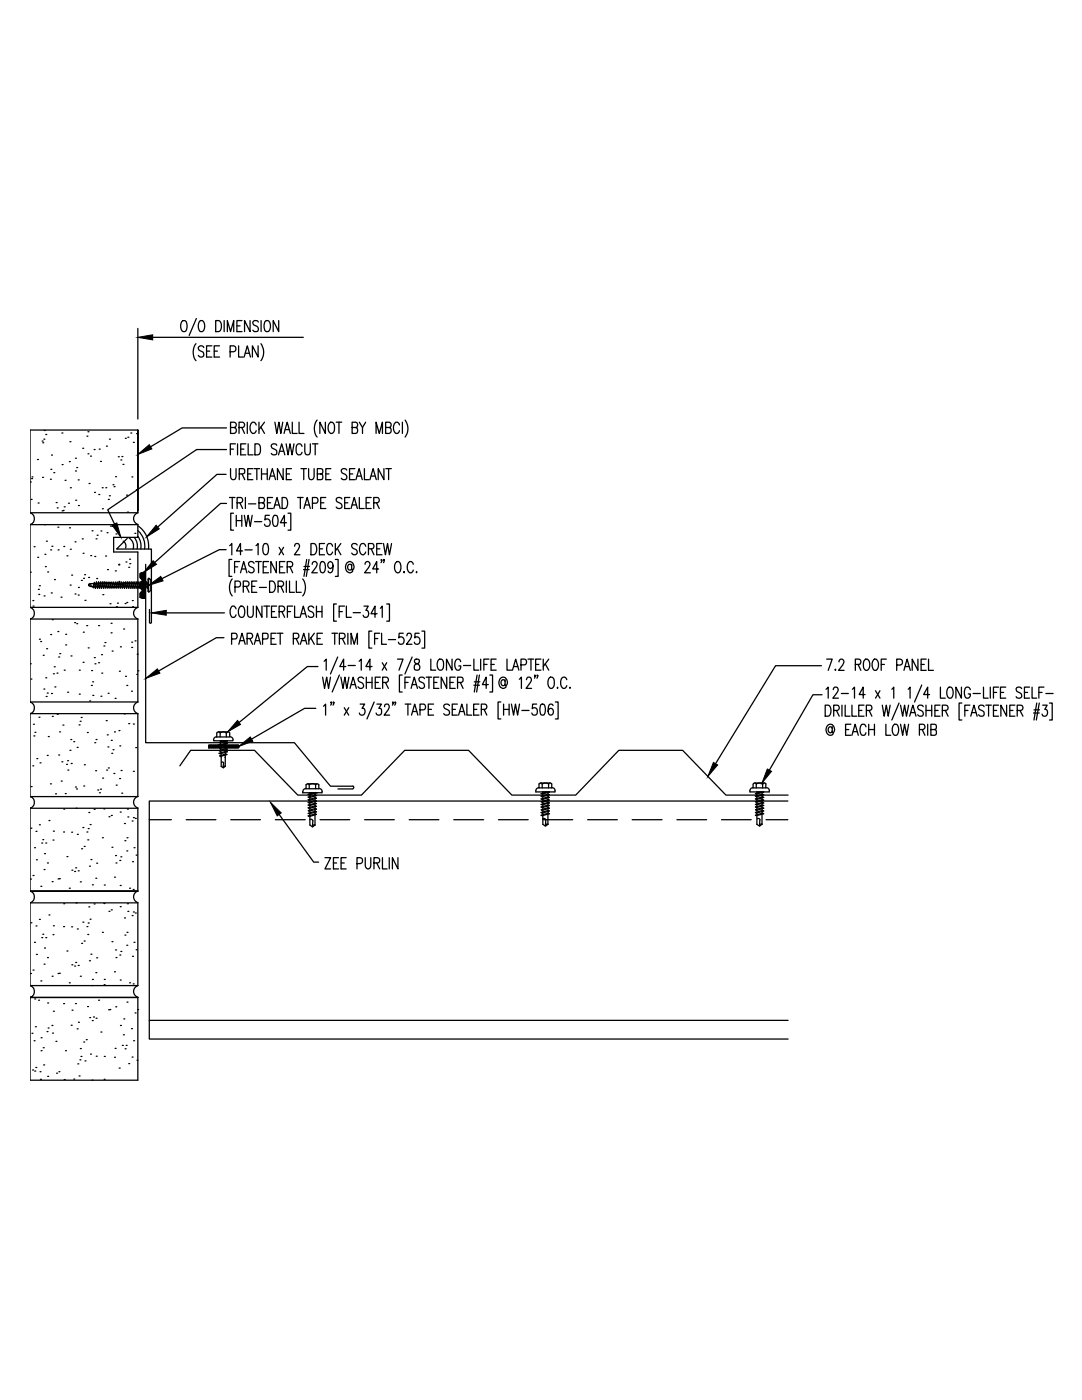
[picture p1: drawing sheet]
<svg xmlns="http://www.w3.org/2000/svg" width="216mm" height="279mm" viewBox="0 0 216 279" stroke-linecap="round" stroke-linejoin="round" font-family="sans-serif">
<g fill="none" stroke="#000" stroke-width=".25">
<path d="M27.5 65.5v18.1M30.5 67.3h30M36.4 64.1a.65 .65 0 0 1 .7 0 .65 .65 0 0 1 .2 .7v.5a.65 .65 0 0 1-.2 .7 .65 .65 0 0 1-.7 .1l-.3-.8v-.8zM39.1 68.6a2.85 2.85 0 0 0 0 3.4M39.2 63.6l-1.5 3.3M39.9 64.1l.1-.1a.95 .95 0 0 1 .8 1.3v.4a.57 .57 0 0 1-.9 .4l-.3-.8v-.5zM40.7 69.4a.6 .6 0 0 0-.6-.4 .6 .6 0 0 0-.5 .4l.1 .5 .8 .4a.59 .59 0 0 1-.1 .9 .59 .59 0 0 1-.8-.3M41.2 70.1h.7M42.3 69h-1.1v2.3h1.1M42.7 70.1h.7M43 64h.6a1.34 1.34 0 0 1 0 2.2h-.6zM43.8 69h-1.1v2.3h1.1"/>
<path d="M44.7 64v2.2M45.4 66.2v-2.2l.6 2.2 .6-2.2v2.2M45.9 70.2l1-.1 .2-.3-.1-.6-.4-.2h-.7v2.3M47.3 65h.6M47.6 69v2.3h.9M48.3 64h-1v2.2h1M48.7 71.3l.6-2.3 .7 2.3M49 70.5h.7M49.9 64v2.2l-1.1-2.2v2.2M51.5 69v2.3l-1.1-2.3v2.3M51.5 64.3a.63 .63 0 0 0-1.1 0l.2 .5 .8 .4 .1 .7a.63 .63 0 0 1-1.1 0M52.1 68.6a2.85 2.85 0 0 1 0 3.4"/>
<path d="M52.1 64v2.2M53 64.1a.68 .68 0 0 1 .7 0 .68 .68 0 0 1 .3 .7l-.1 .9a.55 .55 0 0 1-.6 .5 .55 .55 0 0 1-.5-.5l-.1-.9zM55.6 64v2.2l-1.1-2.2v2.2M6 96.2h.1M6.2 99.7h.1M6.3 95.5h.1M6.4 95.2h.1M7.5 91.7h.1M8.4 88h.1M8.5 95.3h.1M8.5 88.4h.1M8.7 87.6h.1"/>
<path d="M8.8 85.9h.1M9.1 86.7h.1M10.1 95.6h.1M10.1 93.7h.1M10.3 90.8h.1M10.7 94.3h.1M12.3 86.4h.1M12.4 92.7h.1M13 95.9h.1M13.8 92.1h.1M14 88.2h.1M14 97.3h.1"/>
<path d="M15.1 94h.1M15.1 91.5h.1M15.1 99.8h.1M15.3 93.3h.1M15.6 95.8h.1M16.5 89.5h.1M17.3 87.1h.1M17.6 90.6h.1M17.6 86.2h.1M17.8 96.5h.1M18.1 91h.1M18.8 89.7h.1"/>
<path d="M18.9 98.3h.1M19.7 98.7h.1M19.8 89.6h.1M20.1 92.1h.1M20.4 97.3h.1M21.1 97.3h.1M21.2 89h.1M21.6 99.7h.1M21.8 98.9h.1M21.8 87.6h.1M22.5 96.7h.1M22.8 97.1h.1"/>
<path d="M23.1 95.1h.1M23.6 91.2h.1M24.1 91.8h.1M24.3 91.1h.1M24.5 92.7h.1M25 87.5h.1M25.3 98.8h.1M25.5 87.3h.1M26.1 86.4h.1M26.3 95.2h.1M26.6 88.3h.1M27.2 97.7h.1"/>
<path d="M27.2 86.5h.1M27.5 85.8h-21.5v16.5M45.1 94.7h-1.8l-11.8 10.5M45.2 89.7h-6l-17.7 12 1.3 2.9M45.2 85.4h-8.8l-6.4 3.8M45.8 99.3h1.1M46 89.6h.6M46 93.5l.1 1.9a.51 .51 0 0 0 .5 .3 .51 .51 0 0 0 .4-.3l.1-1.9M46 85.3h.7a.54 .54 0 0 0 .5-.5 .54 .54 0 0 0-.5-.5h-.7v2.2h.7l.4-.2v-.6l-.4-.4M46.3 99.3v2.2M47 88.6h-1v2.2M47.4 88.6v2.2"/>
<path d="M47.7 85.3l.9-.1 .2-.3-.1-.4-.3-.2h-.7v2.2M47.7 94.6h.8l.3-.2v-.2a.47 .47 0 0 0-.3-.7h-.8v2.2M48 89.6h.7M48.2 85.3l.6 1.2M48.3 94.6l.5 1.1M49 99.3v2.2M49.1 88.6h-1.1v2.2h1.1M49.3 84.3v2.2M49.4 94.6h.7M49.5 88.6v2.2h1M50.4 93.5h-1v2.2h1M50.7 93.5h1.1"/>
<path d="M50.9 88.6h.5a1.25 1.25 0 0 1 .5 1.7l-.2 .4-.8 .1zM51.1 84.8a.57 .57 0 0 0-.5-.6 .57 .57 0 0 0-.6 .6v1.2a.57 .57 0 0 0 .6 .5 .57 .57 0 0 0 .5-.5M51.3 93.5v2.2M51.7 84.3v2.2M52.1 85.2l.7 1.3M52.2 94.6h1.1M52.2 93.5v2.2M52.8 84.3l-1.1 1.4M53.3 93.5v2.2M53.7 95.7l.6-2.2 .7 2.2M54 95h.7M54.4 99.3h-1v2.2h1"/>
<path d="M54.8 84.3l.4 2.2 .5-2.2 .3 2.2 .4-2.2M55.2 88.9a.55 .55 0 0 0-.7-.3 .55 .55 0 0 0-.3 .7l.9 .5a.59 .59 0 0 1-.1 1 .59 .59 0 0 1-.9-.3M55.6 90.8l.6-2.2 .6 2.2M55.8 90.1h.8M56.3 99.3h.5a1.35 1.35 0 0 1 .4 1.9l-.4 .3h-.5zM56.5 93.5v2.2l-1.1-2.2v2.2M56.7 86.5l.6-2.2 .6 2.2M56.9 85.7h.8M57.1 88.6l.4 2.2 .4-2.2 .4 2.2 .4-2.2M57.1 94.6h.7M58.2 93.5h-1.1v2.2h1.1M58.3 84.3v2.2h1"/>
<path d="M59.4 99.3h1.1M59.7 84.3v2.2h.9M59.9 99.3v2.2M60.1 93.5h1.1M60.3 89.1a.62 .62 0 0 0-.8-.5 .62 .62 0 0 0-.4 .8 1.19 1.19 0 0 0 .4 1.4 .59 .59 0 0 0 .8-.5M60.6 93.5v2.2M60.8 88.6l.1 1.9a.51 .51 0 0 0 .5 .3 .51 .51 0 0 0 .4-.3l.1-1.9M61.6 93.5l.1 1.9a.51 .51 0 0 0 .4 .3 .51 .51 0 0 0 .5-.3l.1-1.9M62.3 88.6h1.1M62.9 88.6v2.2M63.3 83.8a2.85 2.85 0 0 0 0 3.4M63.3 94.6h.7l.4-.2v-.2a.47 .47 0 0 0-.4-.7h-.7v2.2h.7l.4-.2v-.7l-.4-.2"/>
<path d="M64.9 84.3v2.2l-1.1-2.2v2.2M65 99.3h-1v2.2h1M65 94.6h.6M65.8 84.4l.2-.1a.97 .97 0 0 1 .7 1.4 .62 .62 0 0 1-.4 .8 .62 .62 0 0 1-.7-.5l-.1-.9zM66 93.5h-1v2.2h1M67.1 84.3h1.1M67.6 84.3v2.2M68.2 99.6a.57 .57 0 0 0-.7-.3 .57 .57 0 0 0-.3 .7l.7 .4a.61 .61 0 0 1 .2 1 .61 .61 0 0 1-1-.2M69.2 93.8a.63 .63 0 0 0-1.1 0l.2 .6 .7 .4a.58 .58 0 0 1 0 .8 .66 .66 0 0 1-.9-.2M69.8 94.6h.6M69.8 99.3h-1v2.2h1M70.3 85.3l.9-.1 .2-.3-.2-.5-.9-.1v2.2h.7a.64 .64 0 0 0 .4-.6 .64 .64 0 0 0-.4-.6"/>
<path d="M70.8 93.5h-1v2.2h1M71 95.7l.7-2.2 .6 2.2M71.3 95h.8M71.7 99.3v2.2h1M71.7 84.3l.6 1v1.2M72.7 93.5v2.2h.9M73 84.3l-.7 1M73.8 95.7l.7-2.2 .6 2.2M74.1 99.3h-1v2.2h1M74.1 95h.7M75 86.5v-2.2l.7 2.2 .6-2.2v2.2M76.6 93.5v2.2l-1.1-2.2v2.2"/>
<path d="M76.9 85.3l1-.1 .1-.3v-.4l-.3-.2h-.8v2.2h.8a.64 .64 0 0 0 .4-.6 .64 .64 0 0 0-.4-.6M77 93.5h1.1M77.5 93.5v2.2M79.7 84.8a.53 .53 0 0 0-.3-.5 .53 .53 0 0 0-.5 .1 1.53 1.53 0 0 0 .1 2.1 .6 .6 0 0 0 .7-.5M80.3 84.3v2.2M80.8 83.8a2.85 2.85 0 0 1 0 3.4M6 104.7h21.5v2.5h-4.8v3h4.8v11h-21.5M6 102.3a1.24 1.24 0 0 1 .9 1.2 1.24 1.24 0 0 1-.9 1.2M6 104.7v16.5M6 114.2h.1M6.5 119.9h.1M6.8 109.1h.1"/>
<path d="M7.5 111.2h.1M7.6 100.4h.1M7.6 117.6h.1M7.7 118.6h.1M7.9 116.9h.1M8.8 118.9h.1M8.9 104.7h.1M9 110.6h.1M9 113.1h.1M9.3 108h.1M9.5 114.1h.1M10.1 109.7h.1"/>
<path d="M10.2 118.3h.1M10.4 109h.1M10.9 115.7h.1M11.2 100.3h.1M11.4 101.4h.1M11.5 105.2h.1M11.6 109.7h.1M12.2 119.2h.1M12.4 102h.1M12.6 101.9h.1M12.7 109.1h.1M12.8 101.1h.1"/>
<path d="M13.4 110.9h.1M13.7 100.4h.1M13.9 105.3h.1M14 116.8h.1M14 109.6h.1M14.3 114.8h.1M15 118.5h.1M15 108.1h.1M15.6 118.8h.1M15.6 117.2h.1M15.6 100.9h.1M16.2 115.8h.1"/>
<path d="M16.4 107.5h.1M16.6 110.4h.1M16.7 115.4h.1M16.9 114.7h.1M17 119.8h.1M17.7 115.2h.1M17.7 116.8l.4-.1v.3M17.8 116.6l-.1 .1M17.8 116.6l-.1 .2 .1 .1 .8 .2M18.1 110.9h.1M18.4 105.9h.1M18.7 117.1h.3"/>
<path d="M18.7 116.5l-.9 .1M18.8 116.2l.1 .2-.2 .9-.2-.1zM18.9 116.5h.3M18.9 111.1h.1M19.1 117.1h.3M19.2 107.5h.1M19.2 116.1l.1 .2-.3 1.1v-.2zM19.3 115.5h.1M19.3 116.5h.3M19.4 106.8h.1M19.5 117.1h.3M19.7 116.1l.1 .2-.3 1.1-.1-.2z"/>
<path d="M19.7 116.5h.3M20 117.1h.2M20.1 116.1l.1 .2-.3 1.1-.1-.2zM20.1 106h.1M20.1 116.5h.3M20.4 117.1h.2M20.4 101.5h.1M20.5 118.7h.1M20.5 116.1l.1 .2-.3 1.1-.1-.2zM20.6 116.5h.2M20.8 117.1h.3M20.9 116.1l.1 .2-.3 1.1-.1-.2z"/>
<path d="M21 116.5h.2M21.1 111h.1M21.2 117.1h.3M21.3 116.1l.1 .2-.3 1.1-.1-.2zM21.4 106.3h.1M21.4 116.5h.3M21.4 113.7h.1M21.6 117.1h.3M21.7 116.1l.1 .2-.3 1.1-.1-.2zM21.8 116.5h.3M22 105h.1M22 117.1h.3"/>
<path d="M22.2 116.1l.1 .2-.3 1.1-.2-.2zM22.2 116.5h.3M22.4 105h.1M22.5 117.1h.2M22.6 116.1l.1 .2-.4 1.1v-.2zM22.6 116.5h.3M22.8 117.1h.3M23 113.9h.1M23 116.1l.1 .2-.3 1.1-.1-.2zM23.1 116.5h.2M23.1 106.6h.1M23.3 117.1h.3"/>
<path d="M23.4 116.1l.1 .2-.3 1.1-.1-.2zM23.4 116.5h.3M23.7 112.6h.1M23.7 112.7h.1M23.7 117.1h.3M23.7 116h.1M23.8 116.1l.1 .2-.3 1.1-.1-.2zM23.9 116.5h.3M24.1 117.1h.3M24.2 116.1l.1 .2-.3 1.1-.1-.2zM24.3 116.5h.3M24.5 117.1h.3"/>
<path d="M24.6 108a1.12 1.12 0 0 1 .4 1.4M24.6 116.6h.1M24.7 116.1l.1 .2-.4 1.1-.1-.2zM24.7 116.5h.3M25 117.1h.2M25.1 116.1l.1 .2-.4 1.1v-.2zM25.1 112.2h.1M25.1 116.5h.3M25.3 117.1h.3M25.4 107.5l-2.1 2.1h6.9v14.6l-.2 .2-.2-.2v-2.6M25.4 102.2h.1M25.5 116.1l.1 .2-.3 1.1-.1-.2z"/>
<path d="M25.5 116.5h.3M25.7 113.2h.1M25.8 107.4a1.84 1.84 0 0 1 .8 2.1M25.8 117.1h.3M25.9 111.6h.1M25.9 112.5h.1M25.9 116.1l.1 .2-.3 1.1-.1-.2zM25.9 116.5h.3M26.2 117.1h.3M26.3 116.1l.1 .2-.3 1.1-.1-.2zM26.4 116.5h.3M26.4 119.9h.1"/>
<path d="M26.6 117.1h.3M26.7 116.1l.1 .2-.3 1.1-.1-.2zM26.8 116.5h.2M26.8 107.3a2.6 2.6 0 0 1 .6 2.2M26.9 106.4h.1M27 117.1h.3M27.2 116.1v.2l-.3 1.1-.1-.2zM27.2 116.5h.3M27.4 117.1h.3M27.5 102v-16.2v16.5h-21.5M27.5 102.3a1.21 1.21 0 0 0-.8 1.2 1.21 1.21 0 0 0 .8 1.2M27.5 107a3.3 3.3 0 0 1 .6 2.5"/>
<path d="M27.5 116.1l.2 .2-.4 1.1-.1-.2zM27.5 105.9a4.1 4.1 0 0 1 1.4 3.6M27.6 105a4.8 4.8 0 0 1 2 4.5M27.6 116.5h.3M27.8 117.1h.3M28 114.4l.7-.2v5.2l-.7-.2v-.8l.5-.6a1.23 1.23 0 0 1 0-2l-.5-.5zM28 116.8h.1M28 116.7h.1M28 116.6h.1M28 116.4h.1M28 115.3h.1M28 115.2h.1"/>
<path d="M28 115h.1M28 114.9h.1M28 114.7h.1M28 114.6h.1M28 114.5h.1M28 117h.1M28 117.1h.1M28 117.2h.1M28 118.4h.1M28 118.5h.1M28 118.6h.1M28 118.8h.1"/>
<path d="M28 118.9h.1M28 119.1h.1M28 119.2h.1M28 116.1l.1 .2-.3 1.1-.1-.2zM28 116.5h.1M28 116.3h.1M28 115.1h.1M28 114.8h.1M28 116.9h.1M28 117.3h.1M28 118.7h.1M28 119h.1"/>
<path d="M28 116.5h.3M28.1 116.8h.1M28.1 116.7h.1M28.1 116.6h.1M28.1 116.4h.1M28.1 116.3h.1M28.1 115.3h.1M28.1 115.2h.1M28.1 115h.1M28.1 114.9h.1M28.1 114.7h.1M28.1 114.6h.1"/>
<path d="M28.1 114.5h.1M28.1 117h.1M28.1 117.1h.1M28.1 117.2h.1M28.1 117.4h.1M28.1 118.4h.1M28.1 118.5h.1M28.1 118.6h.1M28.1 118.8h.1M28.1 118.9h.1M28.1 119.1h.1M28.1 119.2h.1"/>
<path d="M28.1 116.5h.1M28.1 115.4h.1M28.1 115.1h.1M28.1 114.8h.1M28.1 114.4h.1M28.1 116.9h.1M28.1 117.3h.1M28.1 118.3h.1M28.1 118.7h.1M28.1 119h.1M28.1 119.3h.1M28.1 116.2h.1"/>
<path d="M28.1 115.5h.1M28.1 118.2h.1M28.2 116.8h.1M28.2 116.7h.1M28.2 116.6h.1M28.2 116.4h.1M28.2 116.3h.1M28.2 116.1h.1M28.2 115.5h.1M28.2 115.3h.1M28.2 115.2h.1M28.2 115h.1"/>
<path d="M28.2 114.9h.1M28.2 114.7h.1M28.2 114.6h.1M28.2 114.5h.1M28.2 117h.1M28.2 117.1h.1M28.2 117.2h.1M28.2 117.4h.1M28.2 117.5h.1M28.2 118.2h.1M28.2 118.4h.1M28.2 118.5h.1"/>
<path d="M28.2 118.6h.1M28.2 118.8h.1M28.2 118.9h.1M28.2 119.1h.1M28.2 119.2h.1M28.2 116.5h.1M28.2 116.2h.1M28.2 115.4h.1M28.2 115.1h.1M28.2 114.8h.1M28.2 114.4h.1M28.2 116.9h.1"/>
<path d="M28.2 117.3h.1M28.2 118.3h.1M28.2 118.7h.1M28.2 119h.1M28.2 119.3h.1M28.3 116.8h.1M28.3 116.7h.1M28.3 116.6h.1M28.3 116.4h.1M28.3 116.3h.1M28.3 116.1h.1M28.3 115.6h.1"/>
<path d="M28.3 115.5h.1M28.3 115.3h.1M28.3 115.2h.1M28.3 115h.1M28.3 114.9h.1M28.3 114.7h.1M28.3 114.6h.1M28.3 114.5h.1M28.3 117h.1M28.3 117.1h.1M28.3 117.2h.1M28.3 117.4h.1"/>
<path d="M28.3 117.5h.1M28.3 118.1h.1M28.3 118.2h.1M28.3 118.4h.1M28.3 118.5h.1M28.3 118.6h.1M28.3 118.8h.1M28.3 118.9h.1M28.3 119.1h.1M28.3 119.2h.1M28.3 117.1h.3M28.3 116.5h.1"/>
<path d="M28.3 116.2h.1M28.3 116h.1M28.3 115.4h.1M28.3 115.1h.1M28.3 114.8h.1M28.3 114.4h.1M28.3 116.9h.1M28.3 117.3h.1M28.3 117.6h.1M28.3 118.3h.1M28.3 118.7h.1M28.3 119h.1"/>
<path d="M28.3 119.3h.1M28.3 115.7h.1M28.3 114.3h.1M28.3 117.7h.1M28.3 118h.1M28.3 119.4h.1M28.4 116.8h.1M28.4 116.7h.1M28.4 116.6h.1M28.4 116.4h.1M28.4 116.3h.1M28.4 116.1h.1"/>
<path d="M28.4 116h.1M28.4 115.7h.1M28.4 115.6h.1M28.4 115.5h.1M28.4 115.3h.1M28.4 115.2h.1M28.4 115h.1M28.4 114.9h.1M28.4 114.7h.1M28.4 114.6h.1M28.4 114.5h.1M28.4 114.3h.1"/>
<path d="M28.4 117h.1M28.4 117.1h.1M28.4 117.2h.1M28.4 117.4h.1M28.4 117.5h.1M28.4 117.7h.1M28.4 118h.1M28.4 118.1h.1M28.4 118.2h.1M28.4 118.4h.1M28.4 118.5h.1M28.4 118.6h.1"/>
<path d="M28.4 118.8h.1M28.4 118.9h.1M28.4 119.1h.1M28.4 119.2h.1M28.4 119.4h.1M28.4 116.1l-.3 1.1 .1 .2M28.4 116.1l.1 .2M28.4 116.5h.1M28.4 116.2h.1M28.4 115.9h.1M28.4 115.4h.1M28.4 115.1h.1"/>
<path d="M28.4 114.8h.1M28.4 114.4h.1M28.4 116.9h.1M28.4 117.3h.1M28.4 117.6h.1M28.4 118.3h.1M28.4 118.7h.1M28.4 119h.1M28.4 119.3h.1M28.4 116.5h.3M28.5 116.8h.1M28.5 116.7h.1"/>
<path d="M28.5 116.6h.1M28.5 116.4h.1M28.5 116.3h.1M28.5 116.1h.1M28.5 116h.1M28.5 115.8h.1M28.5 115.7h.1M28.5 115.6h.1M28.5 115.5h.1M28.5 115.3h.1M28.5 115.2h.1M28.5 115h.1"/>
<path d="M28.5 114.9h.1M28.5 114.7h.1M28.5 114.6h.1M28.5 114.5h.1M28.5 114.3h.1M28.5 117h.1M28.5 117.1h.1M28.5 117.2h.1M28.5 117.4h.1M28.5 117.5h.1M28.5 117.7h.1M28.5 117.8h.1"/>
<path d="M28.5 118h.1M28.5 118.1h.1M28.5 118.2h.1M28.5 118.4h.1M28.5 118.5h.1M28.5 118.6h.1M28.5 118.8h.1M28.5 118.9h.1M28.5 119.1h.1M28.5 119.2h.1M28.5 119.4h.1M28.5 117.2l.3-1.1 .1 .2-.3 1.1"/>
<path d="M28.5 116.3l-.3 1.1M28.5 117.2l.1 .2M28.5 116.5h.1M28.5 116.2h.1M28.5 115.9h.1M28.5 115.4h.1M28.5 115.1h.1M28.5 114.8h.1M28.5 114.4h.1M28.5 116.9h.1M28.5 117.3h.1M28.5 117.6h.1"/>
<path d="M28.5 117.9h.1M28.5 118.3h.1M28.5 118.7h.1M28.5 119h.1M28.5 119.3h.1M28.6 116.8h.1M28.6 116.6h.1M28.6 116.5h.1M28.6 116.3h.1M28.6 116.2h.1M28.6 116h.1M28.6 115.9h.1"/>
<path d="M28.6 115.8h.1M28.6 115.7h.1M28.6 115.5h.1M28.6 115.4h.1M28.6 115.2h.1M28.6 115.1h.1M28.6 114.9h.1M28.6 114.8h.1M28.6 114.7h.1M28.6 114.5h.1M28.6 114.4h.1M28.6 114.3h.1"/>
<path d="M28.6 116.9h.1M28.6 117h.1M28.6 117.2h.1M28.6 117.3h.1M28.6 117.6h.1M28.6 117.7h.1M28.6 117.9h.1M28.6 118.2h.1M28.6 118.3h.1M28.6 118.4h.1M28.6 118.6h.1M28.6 118.7h.1"/>
<path d="M28.6 118.8h.1M28.6 119h.1M28.6 119.1h.1M28.6 119.3h.1M28.6 116.7h.1M28.6 116.4h.1M28.6 116.1h.1M28.6 115.6h.1M28.6 115.3h.1M28.6 115h.1M28.6 114.6h.1M28.6 117.1h.1"/>
<path d="M28.6 117.4h.1M28.6 117.5h.1M28.6 117.8h.1M28.6 118h.1M28.6 118.1h.1M28.6 118.5h.1M28.6 118.9h.1M28.6 119.2h.1M28.6 119.4h.1M28.7 116.8h.1M28.7 116.7h.1M28.7 116.6h.1"/>
<path d="M28.7 116.4h.1M28.7 116.3h.1M28.7 116.1h.1M28.7 116h.1M28.7 115.8h.1M28.7 115.7h.1M28.7 115.6h.1M28.7 115.5h.1M28.7 115.3h.1M28.7 115.2h.1M28.7 115h.1M28.7 114.9h.1"/>
<path d="M28.7 114.7h.1M28.7 114.6h.1M28.7 114.5h.1M28.7 114.3h.1M28.7 117h.1M28.7 117.1h.1M28.7 117.2h.1M28.7 117.4h.1M28.7 117.5h.1M28.7 117.7h.1M28.7 117.8h.1M28.7 118h.1"/>
<path d="M28.7 118.1h.1M28.7 118.2h.1M28.7 118.4h.1M28.7 118.5h.1M28.7 118.6h.1M28.7 118.8h.1M28.7 118.9h.1M28.7 119.1h.1M28.7 119.2h.1M28.7 119.4h.1M28.7 117.1h.2M28.9 116.5h.2"/>
<path d="M29.1 112.6v35.6h29.6l7.2 8.7h4.5M29.1 117.1h.3M29.2 116.1l.1 .2-.3 1.1-.1-.2zM29.3 116.5h.2l-.2 .7 .1 .2 .1-.4M29.5 117.1h.1M29.7 115.4l.4 .3v2.1l-.4 .3zM29.7 115.4l-.2 .2v2.4l.2 .1M45.1 109.7h-1.3l-11.5 5.8M45.2 100.5h-1.2l-13.1 11.7M45.8 108.9l.5-.4v2.2M46.3 111.6h-.6v3.4h.6M46.3 115.5a2.85 2.85 0 0 0 0 3.4"/>
<path d="M46.6 102.4h-.6v3.4h.6M46.8 113.1h.6M46.9 117.2h.7a.64 .64 0 0 0 .4-.6 .64 .64 0 0 0-.4-.6h-.7v2.2M47.1 102.8v2.2M47.1 103.9h1.1M47.3 100.3h.7l.3-.2 .1-.4-.2-.3-.9-.1v2.2M47.8 112.1h-1v2.2M47.9 100.3l.5 1.2M48 114.3l.6-2.2 .7 2.2M48.2 113.6h.9M48.2 102.8v2.2M48.4 110h-1.2l.8-1.5v2.2"/>
<path d="M48.5 117h.8a.54 .54 0 0 0 .4-.5 .54 .54 0 0 0-.4-.5h-.8v2.2M48.8 102.8l.3 2.2 .4-2.2 .4 2.2 .4-2.2M48.9 109.7h1.4M49.1 117l.6 1.2M49.6 100.6h1.4M50.2 117h.7M50.7 112.4a.6 .6 0 0 0-.5-.4 .6 .6 0 0 0-.6 .4l.1 .5 .8 .4a.59 .59 0 0 1-.2 1h-.3l-.4-.3M50.8 104.1h1.4M51 112.1h1.1M51.1 108.9l.4-.4v2.2M51.3 116h-1.1v2.2h1.1M51.6 112.1v2.2"/>
<path d="M51.7 100.3l.9-.1 .2-.3-.2-.5-.9-.1v2.2h.7a.61 .61 0 0 0 .4-.6 .61 .61 0 0 0-.4-.6M51.8 117.2h1.4M52.5 113.1h.7M52.7 108.6l.4-.1a1.08 1.08 0 0 1 .5 1.2l-.3 .9-.4 .1a1.08 1.08 0 0 1-.5-1.3zM53.4 100.3h.6M53.6 112.1h-1.1v2.2h1.1M53.7 102.8h-.8v1a.71 .71 0 0 1 1.1 .4 .71 .71 0 0 1-.8 .8h-.3l-.1-.4M53.8 116h.6a1.38 1.38 0 0 1 0 2.2h-.6zM54.6 101.5l.7-2.2 .6 2.2M54.6 102.9l.4-.1a1.14 1.14 0 0 1 .5 1.3l-.2 .9h-.5a1.36 1.36 0 0 1-.3-1.7zM54.8 100.8h.9M55.1 112.1v2.2l-1.1-2.2v2.2"/>
<path d="M55.5 117l.9-.1 .2-.3-.1-.4-.3-.2h-.7v2.2M55.7 109.2l.9 1.5M55.8 113.1h.6M56 117l.6 1.2M56.6 109.2l-.9 1.5M56.8 112.1h-1v2.2h1M57.1 116v2.2M57.2 104.3h-1.2l.8-1.5v2.2M57.3 113.1l.9-.1 .2-.3-.1-.4-.3-.2h-.7v2.2M57.5 102.4h.5v3.4h-.5M57.8 116v2.2h.9M57.9 113.1l.5 1.2"/>
<path d="M58.8 109v-.1a.51 .51 0 0 1 .7-.4 .51 .51 0 0 1 .2 .8l-1 1.4h1.1M59.1 116v2.2h1M60.4 115.5a2.85 2.85 0 0 1 0 3.4M60.6 113.7h1.1M60.6 101.5l.7-2.2 .6 2.2M60.6 113h1.2M60.9 100.8h.8M61.2 111.6l-.6 3.4M61.7 111.6l-.6 3.4M62 108.5h.6a1.38 1.38 0 0 1 0 2.2h-.6zM62.3 112.6v-.1a.49 .49 0 0 1 .8-.3l.1 .1a.84 .84 0 0 1-.2 1l-.8 1h1.1M62.3 100.4h.8a.61 .61 0 0 0 .4-.5 .61 .61 0 0 0-.4-.6h-.8v2.2"/>
<path d="M63.7 109.5h.7M64 100.3h.6M64 112.2l.5-.1a1.57 1.57 0 0 1 0 2.2h-.2a1.39 1.39 0 0 1-.4-1.8zM64.8 108.5h-1.1v2.2h1.1M66.4 109a.55 .55 0 0 0-.6-.5 .55 .55 0 0 0-.5 .5v1.2a.55 .55 0 0 0 .5 .5 .55 .55 0 0 0 .6-.5M66.4 112.8a.65 .65 0 0 1-.5 .7 .72 .72 0 0 1-.5-.7 .72 .72 0 0 1 .5-.7 1.41 1.41 0 0 1 0 2.2l-.3-.1-.1-.2M66.9 111.6h.6v3.4h-.6M66.9 108.5v2.2M67.3 109.4l.7 1.3M68 108.5l-1.1 1.5M68.8 100.3h.6M70 101.5l.7-2.2 .6 2.2"/>
<path d="M70.2 112.9l-.1-.2a.53 .53 0 0 0-.8 .5 .53 .53 0 0 0 .8 .5l.1-.2M70.2 112.6v1.2a.87 .87 0 0 0 .1-1.5 .91 .91 0 0 0-1.1 0 .91 .91 0 0 0-.3 1 .83 .83 0 0 0 .5 .9 .83 .83 0 0 0 1-.2M70.3 100.8h.8M71.3 108.8a.63 .63 0 0 0-1.1 0l.1 .4 .8 .5a.59 .59 0 0 1-.2 1h-.3l-.4-.3M72.8 112.6v-.1a.49 .49 0 0 1 .8-.3l.1 .1a.84 .84 0 0 1-.1 1l-.8 1h1.1M73 109a.57 .57 0 0 0-.6-.5 .57 .57 0 0 0-.6 .5v1.2a.57 .57 0 0 0 .6 .5 .57 .57 0 0 0 .6-.5M73.1 100.3h.6M73.5 109.5l1-.1 .1-.3-.1-.5-1-.1v2.2M74.1 109.5l.5 1.2M74.6 100.3h.7l.3-.2 .1-.4-.2-.3-.9-.1v2.2M75.1 100.3l.6 1.2M75.2 109.5h.6"/>
<path d="M75.6 113.6h-1.2l.8-1.5v2.2M76.2 111.8h-.2l.1-.2 .1 .2-.2 .5M76.2 108.5h-1v2.2h1M76.5 108.5l.4 2.2 .4-2.2 .4 2.2 .4-2.2M76.7 111.8h-.2l.1-.2-.1 .7M79.1 112.2l.1-.1a.97 .97 0 0 1 .8 1.4l-.1 .3a.55 .55 0 0 1-.5 .5 .55 .55 0 0 1-.6-.5l-.1-.9zM80.5 114.2h.2l-.1 .1zM82.5 112.6a.55 .55 0 0 0-.6-.6 .55 .55 0 0 0-.5 .6v1.2a.55 .55 0 0 0 .5 .5 .55 .55 0 0 0 .6-.5M83 114.2l.1-.1v.2zM6 121.2a1.22 1.22 0 0 1 .9 1.2 1.22 1.22 0 0 1-.9 1.1M6 123.5v16.6a1.21 1.21 0 0 1 .9 1.2 1.21 1.21 0 0 1-.9 1.1M6 123.5h21.5v16.6h-21.5"/>
<path d="M6 132.5h.1M6.2 135.5h.1M6.6 121h.1M7.9 127.6h.1M8.1 128h.1M8.6 130.8h.1M8.7 137.5h.1M9.1 135.3h.1M9.2 139h.1M9.3 129.5h.1M9.4 138.3h.1M10.1 126.6h.1"/>
<path d="M10.3 138.4h.1M10.4 123.7h.1M10.7 134.5h.1M10.8 133.1h.1M11 137.1h.1M11.4 134.3h.1M11.5 126h.1M11.7 131.1h.1M11.9 130.4h.1M12.8 133.7h.1M13.1 128.7h.1M13.1 126.6h.1"/>
<path d="M13.5 138.1h.1M14.2 130.9h.1M14.9 124.3h.1M15.3 124.5h.1M15.8 138.5h.1M15.8 133.7h.1M16.6 132.2h.1M16.6 126.2h.1M17.3 124.9h.1M17.6 129.3h.1M17.9 139.9h.1M18.2 136.8h.1"/>
<path d="M18.3 133.8h.1M18.5 136.1h.1M18.5 138.8h.1M18.8 131.2h.1M19 132.5h.1M19.7 132.3h.1M19.7 124.9h.1M20.1 139h.1M20.3 130.7h.1M20.3 134.3h.1M20.7 128.9h.1M20.9 128.2h.1"/>
<path d="M21.6 138.4h.1M22 120.5h.1M22.2 124.4h.1M22.2 126.3h.1M22.4 129.9h.1M23 139.4h.1M23.2 121.1h.1M23.4 120.4h.1M23.8 134h.1M24 129.1h.1M24.7 125.5h.1M25 120.5h.1"/>
<path d="M25 135h.1M25.3 136.8h.1M25.3 120.2h.1M26.2 137.9h.1M26.3 129.2h.1M26.3 128.2h.1M26.4 121.1h.1M27 127.9h.1M27.3 134.6h.1M27.4 130.6h.1M27.5 133.9h.1M27.5 121.2a1.21 1.21 0 0 0-.8 1.2 1.21 1.21 0 0 0 .8 1.1"/>
<path d="M33.2 122.3h11.6M44.7 127.3h-1.5l-11.5 6.6M46.2 127.5h.7a.61 .61 0 0 0 .4-.5 .61 .61 0 0 0-.4-.6h-.7v2.2M47.1 121.5a.57 .57 0 0 0-.9-.4 1.59 1.59 0 0 0 .2 2.1 .59 .59 0 0 0 .7-.5M47.7 128.6l.6-2.2 .6 2.2M47.9 127.9h.8M47.9 121.1l.2-.1a.97 .97 0 0 1 .7 1.4 .65 .65 0 0 1-.2 .7 .65 .65 0 0 1-.7 0 1.62 1.62 0 0 1 0-2zM49.3 127.4h.7l.3-.2 .1-.4-.2-.3-.9-.1v2.2M49.4 121l.1 1.9a.54 .54 0 0 0 .5 .3 .54 .54 0 0 0 .4-.3l.1-1.9M49.9 127.4l.5 1.2M50.7 128.6l.7-2.2 .6 2.2M51 127.9h.8"/>
<path d="M52.3 121v2.2l-1.1-2.2v2.2M52.4 127.5l1-.1 .1-.3-.1-.6-1-.1v2.2M52.6 121h1.2M53.2 121v2.2M54.1 127.4h.6M54.2 122.1h.6M55.1 126.4h-1v2.2h1M55.2 121h-1v2.2h1M55.4 126.4h1.1M55.7 122.1l.9-.2 .2-.3-.1-.4-.3-.2h-.7v2.2M55.9 126.4v2.2M56.2 122.1l.6 1.1"/>
<path d="M57.3 122.1h.7M58.4 121h-1.1v2.2M58.5 127.4h.8l.2-.2 .1-.4-.1-.3-1-.1v2.2M58.8 121v2.2h.9M59.1 127.4l.5 1.2M59.9 123.2l.6-2.2 .7 2.2M59.9 128.6l.7-2.2 .6 2.2M60.1 122.5h.8M60.2 127.9h.8M61.6 126.4v2.2M62 127.3l.7 1.3M62.6 121.3a.6 .6 0 0 0-.6-.4 .6 .6 0 0 0-.5 .4l.1 .4 .8 .6a.58 .58 0 0 1 0 .8 .66 .66 0 0 1-.9-.2"/>
<path d="M62.7 126.4l-1.1 1.5M63.1 122.1h1.1M63.1 121v2.2M63.3 127.4h.6M63.4 133h-2.1l-13.6 11.2M64.2 121v2.2M64.3 126.4h-1v2.2h1M64.4 135.1l.4 2.3 .4-2.3 .4 2.3 .3-2.3M64.7 132l.4-.5v2.2M66.2 126.4h1.1M66.8 126.4v2.2M67.1 120.5h-.5v3.5h.5"/>
<path d="M67.4 131.1l-1.5 3.4M67.7 122.1h.6M67.7 127.4h.7a.54 .54 0 0 0 .5-.5 .54 .54 0 0 0-.5-.5h-.7v2.2M67.7 134.7l-1.4 3.4M68 135.1l.4 2.3 .4-2.3 .4 2.3 .4-2.3M68.3 127.4l.6 1.2M68.7 121h-1v2.2M69 133h-1.2l.8-1.5v2.2M69.1 121v2.2h1M69.4 126.4v2.2M69.5 132.8h1.4M69.8 137.4l.7-2.3 .6 2.3"/>
<path d="M70 128.6v-2.2l.7 2.2 .6-2.2v2.2M70.1 136.6h.8M70.5 122.3h1.4M71.7 132l.4-.5v2.2M72.5 135.4a.63 .63 0 0 0-1.1 0l.2 .6 .6 .3a.59 .59 0 0 1 .2 1 .59 .59 0 0 1-1-.3M72.6 121h.9l-.5 .8a.69 .69 0 0 1 .5 .9 .69 .69 0 0 1-.9 .4l-.1-.3M73.1 135.1v2.3M73.1 136.2h1.1M74.2 126h-.6v3.3h.6M74.2 133h-1.2l.8-1.5v2.2M74.2 135.1v2.3M74.7 127.4h.7"/>
<path d="M74.9 136.2h.6M75.3 122.5h-1.3l.8-1.5v2.2M75.8 126.4h-1.1v2.2M75.9 121.4l.4-.4v2.2M75.9 135.1h-1v2.3h1M76.1 126.4v2.2h1M76.3 132.3l.9 1.4M76.4 136.2h.7a.54 .54 0 0 0 .4-.5 .54 .54 0 0 0-.4-.6h-.7v2.3M76.9 136.2l.6 1.2M77.2 120.5h.5v3.5h-.5M77.2 132.3l-.9 1.4M77.5 127.6h1.4"/>
<path d="M79.3 131.5h1.1l-.8 2.2M80.2 134.7h-.5v3.4h.5M80.5 126.4h-.8l-.1 .9a.71 .71 0 0 1 1.1 .4 .71 .71 0 0 1-.8 .9l-.2-.1-.2-.3M80.8 136.2h.6M81.2 126.9l.1-.4 .5-.1 .2 .2 .1 .4-1 1.6h1.1M81.9 135.1h-1.1v2.3M82 137.4l.7-2.3 .6 2.3M82.2 131.1l-1.4 3.4M82.2 136.6h.8M82.8 131.6a.52 .52 0 0 0 .2 .8 .69 .69 0 0 1 .8 .8 .69 .69 0 0 1-1 .5l-.1-.4a.74 .74 0 0 1 .7-.9 .45 .45 0 0 0 .3-.5 .45 .45 0 0 0-.4-.4zM83.6 126.4h-.8l-.1 .9a.71 .71 0 0 1 1.2 .4 .71 .71 0 0 1-.8 .9l-.3-.1-.1-.3M84.2 126h.5v3.3h-.5"/>
<path d="M84.7 135.4a.63 .63 0 0 0-1.1 0l.2 .6 .6 .3a.59 .59 0 0 1 .2 1 .59 .59 0 0 1-1-.3M85 135.1h1.1M85.6 135.1v2.3M86 131.5v2.2h.9M86.6 136.2h.6M87.6 131.6a.65 .65 0 0 1 .7 .1 .65 .65 0 0 1 .2 .7 1.19 1.19 0 0 1-.5 1.3 .95 .95 0 0 1-.8-1.3zM87.6 135.1h-1v2.3h1M89.1 135.1v2.3l-1.1-2.3v2.3M89.8 136.2h.7M90.2 131.5v2.2l-1.1-2.2v2.2M90.8 135.1h-1v2.3h1M91.3 136.2h.7l.4-.2v-.2a.47 .47 0 0 0-.4-.7h-.7v2.3"/>
<path d="M91.8 136.2l.6 1.2M91.9 132.1l-.3-.6a.95 .95 0 0 0-.9 1.4l.1 .3a.57 .57 0 0 0 .9 .5l.2-.8h-.3M92.5 132.8h1.4M94.6 131.5v2.2h.9M94.6 136.8h1.1M94.6 136.1h1.1M95.2 134.7l-.6 3.4M95.7 134.7l-.6 3.4M95.9 131.5v2.2M96.5 132.6h.7M97.4 136.6h-1.1l.7-1.5v2.3M97.6 131.5h-1.1v2.2"/>
<path d="M97.7 134.7h.6v3.4h-.6M98 132.6h.6M99 131.5h-1v2.2h1M100.8 136l-.3-.3a.59 .59 0 0 0-.5 .5 .59 .59 0 0 0 .5 .6l.3-.3M100.8 135.7v1.1h.2a.9 .9 0 0 0 .1-1.3 .9 .9 0 0 0-1.4 .1 1.17 1.17 0 0 0 .8 1.8l.5-.4M101.2 131.5v2.2h.9M102.3 133.7l.6-2.2 .6 2.2M102.5 133h.8M103.6 135.6l.4-.5v2.3M104 132.7h.7a.61 .61 0 0 0 .4-.6 .61 .61 0 0 0-.4-.6h-.7v2.2M105.1 135.7l.3-.6h.3l.2 .3a.77 .77 0 0 1-.1 .9l-.8 1.1h1.1M105.4 131.5h1.1"/>
<path d="M105.9 131.5v2.2M106.8 134.8l-.1 .1v-.1h.1l-.1 .6M106.9 132.6h.6M107.3 134.8l-.1 .1-.1-.1h.2l-.2 .6M107.9 131.5h-1v2.2h1M108.4 131.5v2.2M108.8 132.5l.7 1.2M109.5 131.5l-1.1 1.5M109.7 135.2a.65 .65 0 0 1 .7 .1 .65 .65 0 0 1 .2 .7 .97 .97 0 0 1-.8 1.4 1.52 1.52 0 0 1-.1-2.2zM111.2 137.2v.2zM113.1 135.7a.57 .57 0 0 0-.6-.6 .57 .57 0 0 0-.5 .6v1.1a.57 .57 0 0 0 .5 .6 .57 .57 0 0 0 .6-.6M113.7 137.2v.2z"/>
<path d="M163.9 132.9h-9.1l-12 19.5M164 138.7h-1.8l-8.7 15M164.8 137.6l.5-.5v2.2M165 131.5h1.1l-.8 2.3M166.3 137.6a.51 .51 0 0 1 .7-.4 .51 .51 0 0 1 .2 .8l-1 1.3h1.1M166.6 133.7h.2l-.1 .1zM167.4 132.1v-.1a.49 .49 0 0 1 .8-.3l.1 .1a.84 .84 0 0 1-.2 .9l-.8 1.1h1.1M167.9 138.4h1.4M170.1 137.6l.4-.5v2.2M170.7 132.6l.9-.1 .2-.3-.2-.5-.9-.2v2.3M171.2 132.6l.6 1.2M172.6 131.7l.1-.2a1.08 1.08 0 0 1 .8 1.7 .62 .62 0 0 1-.8 .6 .62 .62 0 0 1-.4-.9 1.38 1.38 0 0 1 .3-1.2z"/>
<path d="M172.6 138.6h-1.2l.8-1.5v2.2M174.3 131.7l.2-.2a1.08 1.08 0 0 1 .7 1.7 .57 .57 0 0 1-.9 .5l-.3-.8v-.5zM174.7 137.9l.9 1.4M175.6 137.9l-.9 1.4M175.8 132.6h.7M176.9 131.5h-1.1v2.3M178 137.6l.3-.5v2.2M178.9 132.7l1-.1 .2-.3-.1-.5-.4-.3h-.7v2.3M180.4 133.8l.6-2.3 .6 2.3M180.6 133h.8M181.2 137.6l.4-.5v2.2M183.2 131.5v2.3l-1.2-2.3v2.3"/>
<path d="M183.8 132.6h.6M183.9 136.7l-1.4 3.4M184.8 131.5h-1v2.3h1M185.3 131.5v2.3h1M185.5 138.6h-1.2l.8-1.5v2.2M187.6 137.1v2.2h1M189.3 137.2l.4-.1a1.49 1.49 0 0 1 0 2.2 .95 .95 0 0 1-.8-1.3zM191.8 137.1v2.2l-1.1-2.2v2.2M193.6 137.6a.55 .55 0 0 0-.5-.5 .55 .55 0 0 0-.6 .5l-.1 .9a.65 .65 0 0 0 .2 .7 .65 .65 0 0 0 .8 0l.2-.4v-.3h-.4M194.2 138.4h1.4M196.2 137.1v2.2h1M197.6 137.1v2.2"/>
<path d="M198.2 138.2h.7M199.2 137.1h-1v2.2M199.6 138.2h.7M200.7 137.1h-1.1v2.2h1.1M203.9 137.4a.63 .63 0 0 0-1.1 0l.1 .6 .6 .3a.56 .56 0 0 1 .4 .5 .56 .56 0 0 1-.4 .5l-.6-.1-.1-.2M204.4 138.2h.6M205.4 137.1h-1v2.2h1M205.9 137.1v2.2h1M207.3 138.2h.6M208.3 137.1h-1v2.2M208.7 138.4h1.4M6 159a1.21 1.21 0 0 1 .9 1.1 1.21 1.21 0 0 1-.9 1.2"/>
<path d="M6 142.4h21.5v16.6h-21.5M6 142.4v16.6M6.2 157h.1M6.5 152.8h.1M6.7 144.5h.1M6.8 146.9h.1M7 146.1h.1M7.4 151.4h.1M7.8 143.1h.1M8 152.2h.1M9.4 150.8h.1M9.6 147h.1"/>
<path d="M10.1 156.4h.1M10.4 143h.1M11.1 158.4h.1M11.4 142.6h.1M11.7 150.7h.1M11.9 146.1h.1M12.2 155.9h.1M12.3 152h.1M12.6 144.7h.1M13 158.4h.1M13.3 152.5h.1M13.5 151.8h.1"/>
<path d="M13.5 153.7h.1M14 149.7h.1M14.1 147.6h.1M14.2 152.4h.1M14.7 148h.1M15.1 157.1h.1M15.3 157.5h.1M15.4 149.2h.1M15.8 144.7h.1M16 143.9h.1M16.2 143.2h.1M16.7 156.9h.1"/>
<path d="M16.8 152.6h.1M17.4 146.2h.1M18.9 148.2h.1M19.1 153.8h.1M19.2 147.6h.1M19.5 157.7h.1M19.8 158.2h.1M20.1 157.5h.1M20.5 155.3h.1M21.2 143.8h.1M21.3 153.7h.1M21.4 146.7h.1"/>
<path d="M21.5 149.1h.1M21.6 153.3h.1M22.2 147.8h.1M22.3 150.3h.1M22.5 149.6h.1M22.7 154.4h.1M22.8 146.1h.1M23.2 156.7h.1M23.7 145.8h.1M23.9 155.4h.1M23.9 148.9h.1M24.2 153.8h.1"/>
<path d="M24.3 158.3h.1M24.8 142.5h.1M25.7 144.4h.1M26.6 153.9h.1M26.6 144.5h.1M27.1 149.2h.1M27.5 158.9a1.21 1.21 0 0 0-.8 1.2 1.21 1.21 0 0 0 .8 1.2M27.5 140.1a1.21 1.21 0 0 0-.8 1.2 1.21 1.21 0 0 0 .8 1.1M35.9 152.8l2.1-3.1h12.8l8.6 9h12.7l8.7-9h12.7l8.6 9h12.8l8.6-9h12.7l8.7 9h12.4M41.6 149.2h.1M41.6 148.7h6v.5h-6zM41.7 149.1h.1"/>
<path d="M41.7 149h.1M41.7 148.9h.1M41.8 148.7h.1M41.8 149.2h.1M41.8 149.1h.1M41.9 148.9h.1M41.9 148.8h.1M41.9 149.2h.1M42 149h.1M42 148.9h.1M42 148.8h.1M42.1 149.2h.1"/>
<path d="M42.1 149.1h.1M42.1 149h.1M42.1 148.9h.1M42.1 148.7h.1M42.2 149.2h.1M42.2 149.1h.1M42.2 148.9h.1M42.3 148.8h.1M42.3 149.2h.1M42.4 149h.1M42.4 148.9h.1M42.4 148.8h.1"/>
<path d="M42.4 149.2h.1M42.5 149.1h.1M42.5 149h.1M42.5 148.9h.1M42.5 148.7h.1M42.6 149.2h.1M42.6 149.1h.1M42.6 148.9h.1M42.7 148.8h.1M42.7 149.2h.1M42.7 149h.1M42.8 148.9h.1"/>
<path d="M42.8 148.8h.1M42.8 149.2h.1M42.9 149.1h.1M42.9 149h.1M42.9 148.9h.1M43 148.7h.1M43 149.2h.1M43 149.1h.1M43 148.9h.1M43 148.8h.1M43.1 149.2h.1M43.2 149h.1"/>
<path d="M43.2 148.9h.1M43.2 148.8h.1M43.2 147.1h2.6v-.9a.34 .34 0 0 0-.6 .1 1.16 1.16 0 0 0-1.3 0v.8M43.3 149.2h.1M43.3 149.1h.1M43.3 146.3l-.1 .7a.65 .65 0 0 0-.6 .8h3.9a.6 .6 0 0 0-.6-.8M43.3 149h.1M43.3 148.9h.1M43.3 148.7h.1M43.4 149.2h.1M43.4 149.1h.1M43.4 148.9h.1"/>
<path d="M43.5 148.8h.1M43.5 148.7h.1M43.5 149.2h.1M43.5 149h.1M43.5 148.9h.1M43.6 148.8h.1M43.6 146.1h1.9M43.7 149.1h.1M43.7 149h.1M43.7 148.9h.1M43.7 148.7h.1M43.7 148.7l1.5-.4 .2 .1-1.5 .4z"/>
<path d="M43.7 149.8l1.5-.4 .2 .1-1.5 .4zM43.7 150.3l1.5-.4 .2 .1-1.5 .4zM43.7 149.2l1.5-.4 .2 .1-1.5 .5zM43.8 149.2h.1M43.8 149.1h.1M43.8 148.9h.1M43.8 148.8h.1M43.8 148.7h.1M43.8 150.8l1.3-.3 .2 .1-1.2 .3zM43.9 146.2a.36 .36 0 0 0-.6 0M43.9 149.2h.1M43.9 149h.1"/>
<path d="M44 148.9h.1M44 148.8h.1M44 148.3v.3M44 148.8v.4M44 149.3l.1 .4M44.1 149.1h.1M44.1 149h.1M44.1 149.9v.3M44.1 148.9h.1M44.1 150.4v.4M44.1 148.7h.1M44.1 150.9v2.1l.5 .2"/>
<path d="M44.2 149.2h.1M44.2 149.1h.1M44.2 152.1h.3l.1 .2M44.2 148.9h.1M44.2 148.8h.1M44.3 148.7h.1M44.3 149.2h.1M44.3 149.1h.1M44.4 148.9h.1M44.4 148.8h.1M44.4 149.2h.1M44.5 149h.1"/>
<path d="M44.5 148.9h.1M44.5 148.7h.1M44.6 149.2h.1M44.6 149.1h.1M44.6 149h.1M44.6 152.3l-.1 .8M44.6 148.9h.1M44.6 148.7h.1M44.7 149.2h.1M44.7 149.1h.1M44.7 148.9h.1M44.8 148.8h.1"/>
<path d="M44.8 147.8l-1.1 .4 .2 .1 1.5-.4-1.4-.1v.3M44.9 149.2h.1M44.9 149h.1M44.9 148.9h.1M44.9 148.8h.1M44.9 152.9h-.2l-.1 .3M44.9 150.7v2.3l-.3 .2M44.9 151.1h.1M45 149.1h.1M45 149h.1M45 150.1v.4M45 148.9h.1"/>
<path d="M45 148.7h.1M45 149.6v.4M45.1 148v.3M45.1 148.5v.4M45.1 149v.4M45.1 149.2h.1M45.1 149.1h.1M45.2 148.9h.1M45.2 148.8h.1M45.2 146.3v.8M45.2 149.2h.1M45.2 149h.1"/>
<path d="M45.3 148.9h.1M45.3 148.8h.1M45.4 149.2h.1M45.4 149.1h.1M45.4 149h.1M45.4 148.9h.1M45.5 148.7h.1M45.5 149.2h.1M45.5 149.1h.1M45.5 148.9h.1M45.6 148.8h.1M45.6 149.2h.1"/>
<path d="M45.7 149h.1M45.7 148.9h.1M45.7 148.8h.1M45.7 149.2h.1M45.7 149.1h.1M45.8 149h.1M45.8 148.9h.1M45.8 148.7h.1M45.9 149.2h.1M45.9 149.1h.1M45.9 148.9h.1M46 148.8h.1"/>
<path d="M46 149.2h.1M46 149h.1M46.1 148.9h.1M46.1 148.8h.1M46.1 149.2h.1M46.2 149.1h.1M46.2 149h.1M46.2 148.9h.1M46.2 148.7h.1M46.3 149.2h.1M46.3 149.1h.1M46.3 148.9h.1"/>
<path d="M46.3 148.8h.1M46.4 149.2h.1M46.4 149h.1M46.5 148.9h.1M46.5 148.8h.1M46.6 149.2h.1M46.6 149.1h.1M46.6 149h.1M46.6 148.9h.1M46.6 148.7h.1M46.7 149.2h.1M46.7 149.1h.1"/>
<path d="M46.7 148.9h.1M46.7 148.8h.1M46.8 149.2h.1M46.8 149h.1M46.8 148.9h.1M46.9 148.8h.1M46.9 149.2h.1M46.9 149.1h.1M47 149h.1M47 148.9h.1M47 148.7h.1M47.1 149.2h.1"/>
<path d="M47.1 149.1h.1M47.1 148.9h.1M47.1 148.8h.1M47.2 149.2h.1M47.2 149h.1M47.3 148.9h.1M47.3 148.8h.1M47.3 149.2h.1M47.4 149.1h.1M47.4 149h.1M47.4 148.9h.1M47.4 148.7h.1"/>
<path d="M47.5 149.2h.1M47.5 149.1h.1M47.5 148.9h.1M47.5 148.8h.1M60.4 158v.2h3.8v-.2M61.1 156.6v.8a.61 .61 0 0 0-.7 .6M61.4 156.4h1.9M61.5 159.6l1.4-.4 .2 .1-1.4 .4zM61.5 159.1l1.4-.5 .2 .2-1.4 .4zM61.7 156.6a.36 .36 0 0 0-.6 0M61.8 158.6v.4M61.8 159.1v.4"/>
<path d="M61.8 159.7v.3M62.6 158.2l-1.1 .3 .2 .1 1.4-.4M62.9 158.3v.4M62.9 158.8v.4M62.9 159.4v.4M62.9 159.9v.4M63 156.6v.8M63 156.6a1.16 1.16 0 0 0-1.3 0v.8M63 141.4h-2.2l-10.6 6.1M63.1 158.2h-1.3v.2M63.1 158.2h.1M63.6 156.6a.36 .36 0 0 0-.6 0"/>
<path d="M63.6 156.6v.8h-2.6M63.7 157.4a.61 .61 0 0 1 .6 .6M64.5 140.9l.5-.4v2.2M66.2 140.2l-.1 .1-.1-.1h.2l-.2 .5M66.6 140.2l-.1 .1-.1-.1h.2l-.2 .5M67.4 157.5h3M68.7 141.2l.9 1.5M69.6 141.2l-.9 1.5M70.4 156.9l.2 .2-.2 .3M71.9 140.5h.9l-.6 .9a.65 .65 0 0 1 .6 .9 .65 .65 0 0 1-1 .2l-.1-.2M74.7 140.1l-1.5 3.4M75.2 140.5h.9l-.5 .9h.2a.75 .75 0 0 1 .3 .8 .75 .75 0 0 1-.6 .5l-.3-.1-.2-.3"/>
<path d="M76.7 141l.2-.4 .5-.1 .2 .2 .1 .5-1 1.5h1.1M78.5 140.2l-.1 .1-.1-.1h.2l-.2 .5M78.9 140.2v.1l-.1-.1h.1l-.1 .5M80.8 140.5h1.2M81.4 140.5v2.2M82.1 142.7l.6-2.2 .7 2.2M82.4 142h.8M83.8 141.7h.7a.61 .61 0 0 0 .4-.6 .61 .61 0 0 0-.4-.6h-.7v2.2M85.5 141.6h.6M86.5 140.5h-1v2.2h1M89.7 140.8a.57 .57 0 0 0-.7-.3 .57 .57 0 0 0-.4 .7l.8 .5a.61 .61 0 0 1 .1 1 .61 .61 0 0 1-1-.3M90.2 141.6h.7"/>
<path d="M91.3 140.5h-1.1v2.2h1.1M91.5 142.7l.6-2.2 .7 2.2M91.7 142h.8M93.2 140.5v2.2h.9M94.5 141.6h.7M95.6 140.5h-1.1v2.2h1.1M96 141.6h.8l.3-.2v-.5l-.1-.3-1-.1v2.2M96.6 141.6l.5 1.1M99.9 140.1h-.5v3.4h.5M100.5 141.6h1.1M100.5 140.5v2.2M101.6 140.5v2.2"/>
<path d="M102.1 140.5l.4 2.2 .4-2.2 .4 2.2 .4-2.2M104.1 141.8h1.5M107.1 140.5h-.8l-.1 .9a.6 .6 0 0 1 .8-.1 .6 .6 0 0 1 .2 .8v.3a.57 .57 0 0 1-.6 .3 .57 .57 0 0 1-.5-.4M107.5 157.2a.66 .66 0 0 0-.6 .8h3.8v-.2M107.6 156.5v.7M107.6 156.4a.38 .38 0 0 1 .6 .1 1.16 1.16 0 0 1 1.3 0M107.9 156.3h1.9M107.9 140.6l.5-.1a1.36 1.36 0 0 1 .3 1.8l-.1 .3-.4 .1a1.14 1.14 0 0 1-.5-1.3zM108 159.4l1.4-.4 .2 .1-1.4 .5zM108 158.9l1.4-.4 .2 .1-1.4 .4zM108 160l1.4-.4 .2 .1-1.4 .4zM108.2 156.5v.7"/>
<path d="M108.3 158.5v.3M108.3 159v.4M108.3 159.5v.4M109.1 158l-1.1 .4 .2 .1 1.4-.4-1.3-.1v.3M109.3 158.2v.3M109.3 158.7v.4M109.3 159.2v.4M109.3 159.8v.4M109.5 156.5v.7M110.1 156.4a.36 .36 0 0 0-.6 0M110.1 156.5v.7h-2.6M110.2 157.2a.61 .61 0 0 1 .6 .6"/>
<path d="M110.3 140.8a.47 .47 0 0 0-.7-.2 1.55 1.55 0 0 0 .2 2.1 .65 .65 0 0 0 .6-.7 .65 .65 0 0 0-.8-.6l-.2 .6M110.8 140.1h.6v3.4h-.6M150.2 157.2a.66 .66 0 0 0-.6 .8h3.9v-.2M150.3 156.5v.7M150.6 156.3h1.9M150.7 159.4l1.5-.4 .2 .1-1.5 .5zM150.7 158.9l1.5-.4 .2 .1-1.5 .4zM150.7 160l1.5-.4 .2 .1-1.5 .4zM150.9 156.5v.7M151 158.5v.3M151 159v.4M151 159.5v.4"/>
<path d="M151.8 158l-1.1 .4 .2 .1 1.5-.4-1.4-.1v.3M152 158.2v.3M152 158.7v.4M152 159.2v.4M152 159.8v.4M152.2 156.5v.7M152.8 156.5v.7h-2.6M152.8 156.4a.38 .38 0 0 0-.6 .1 1.16 1.16 0 0 0-1.3 0 .34 .34 0 0 0-.6-.1M152.9 157.2a.61 .61 0 0 1 .6 .6M157.2 159.9h-127.4v47.5h127.5M164.7 140.7h.6a1.34 1.34 0 0 1 0 2.2h-.6zM166.1 145.4l-.3-.4a.59 .59 0 0 0-.6 .6 .59 .59 0 0 0 .6 .6l.3-.3"/>
<path d="M166.1 145v1.1l.2 .1a.9 .9 0 0 0 .1-1.3 .9 .9 0 0 0-1.4 .1 1.05 1.05 0 0 0-.1 1.2 1.05 1.05 0 0 0 1.2 .5l.2-.3M166.4 141.8h.7l.3-.2 .1-.4-.2-.4-.9-.1v2.2M166.9 141.8l.6 1.1M168 140.7v2.2M168.6 140.7v2.2h1M168.7 145.6h.7M169.8 144.5h-1.1v2.2h1.1M170 140.7v2.2h1M170 146.7l.6-2.2 .7 2.2M170.3 146h.8M171.4 141.8h.6M172.4 140.7h-1v2.2h1"/>
<path d="M172.8 145l-.2-.4-.5-.1a1.49 1.49 0 0 0 0 2.2h.5l.2-.5M172.9 141.8h.7l.3-.2 .1-.4-.2-.4-.9-.1v2.2M173.3 145.6h1.2M173.3 144.5v2.2M173.4 141.8l.6 1.1M174.5 144.5v2.2M176.1 140.7l.3 2.2 .5-2.2 .3 2.2 .4-2.2M176.8 144.5v2.2h.9M178.4 144.6l.4-.1a1.49 1.49 0 0 1 0 2.2 .95 .95 0 0 1-.8-1.3zM179.4 140.3l-1.4 3.4M179.7 140.7l.4 2.2 .4-2.2 .4 2.2 .4-2.2M179.7 144.5l.4 2.2 .4-2.2 .4 2.2 .4-2.2"/>
<path d="M181.5 142.9l.6-2.2 .7 2.2M181.8 142.2h.8M183.5 145.6h.7l.3-.2 .1-.4-.2-.4-.9-.1v2.2M184 145.6l.6 1.1M184.2 141a.63 .63 0 0 0-1.1 0l.2 .6 .8 .4 .1 .6a.63 .63 0 0 1-1.1 0M184.8 141.8h1.1M184.8 140.7v2.2M185.1 144.5v2.2M185.7 145.6h.8l.3-.2v-.2a.47 .47 0 0 0-.3-.7h-.8v2.2h.8l.3-.2v-.7l-.3-.2M185.9 140.7v2.2M186.5 141.8h.7M187.6 140.7h-1.1v2.2h1.1"/>
<path d="M188 141.8h.8a.54 .54 0 0 0 .4-.5 .54 .54 0 0 0-.4-.6h-.8v2.2M188.6 141.8l.6 1.1M191.9 140.3h-.5v3.4h.5M192.5 141.8h.7M193.5 140.7h-1v2.2M193.7 142.9l.6-2.2 .7 2.2M193.9 142.2h.8M196.4 141a.55 .55 0 0 0-.7-.3 .55 .55 0 0 0-.3 .7l.8 .6a.59 .59 0 0 1 0 .9 .59 .59 0 0 1-.9-.3M196.7 140.7h1.1M197.3 140.7v2.2M198.2 141.8h.7M199.2 140.7h-1v2.2h1"/>
<path d="M200.9 140.7v2.2l-1.2-2.2v2.2M201.5 141.8h.6M202.5 140.7h-1v2.2h1M203 141.8h.7a.54 .54 0 0 0 .4-.5 .54 .54 0 0 0-.4-.6h-.7v2.2M203.5 141.8l.6 1.1M206.2 142.3h1.2M206.3 141.7h1.1M206.9 140.3l-.6 3.4M207.4 140.3l-.6 3.4M208.1 140.7h.8l-.4 .9a.68 .68 0 0 1 .5 .9 .68 .68 0 0 1-.9 .3l-.2-.3M209.4 140.3h.6v3.4h-.6M6 161.3v16.6a1.21 1.21 0 0 1 .9 1.1 1.21 1.21 0 0 1-.9 1.2"/>
<path d="M6 161.3h21.5v16.6M6.1 175.4h.1M6.2 165.3h.1M6.6 174.7h.1M6.9 169.2h.1M7.2 165.9h.1M7.3 171.6h.1M7.9 164.6h.1M8.2 176.9h.1M8.3 168.2h.1M8.5 167.6h.1M8.8 173.5h.1"/>
<path d="M8.9 170.4h.1M9.1 168.2h.1M9.5 172.2h.1M9.8 163.8h.1M10.4 176h.1M10.6 167.7h.1M10.7 165.9h.1M11.6 175.4h.1M11.8 175.4h.1M12.7 166h.1M12.7 161.5h.1M13.4 171h.1"/>
<path d="M13.8 177.3h.1M14.3 166.1h.1M14.3 173.7h.1M14.9 173.9h.1M15.1 173.2h.1M15.2 161.3h.1M15.4 166.5h.1M15.6 173.8h.1M16 176h.1M16.3 169.4h.1M16.5 165.2h.1M16.8 168.9h.1"/>
<path d="M17.3 166h.1M17.5 167.6h.1M17.6 165.4h.1M17.7 162.2h.1M17.9 172.9h.1M18 164.6h.1M18.1 171.5h.1M18.4 176.6h.1M18.8 161.5h.1M19.1 175.3h.1M19.3 172.3h.1M20.4 167.2h.1"/>
<path d="M20.7 161.4h.1M20.8 176.6h.1M21.7 163h.1M22.2 162.7h.1M22.3 169.1h.1M22.8 175.1h.1M23.1 170.7h.1M23.1 172.2h.1M23.9 171.7h.1M24 176.7h.1M24 162.1h.1M24.1 171h.1"/>
<path d="M24.8 164.4h.1M24.9 167.8h.1M25.3 169.8h.1M25.3 167.2h.1M25.4 161.5h.1M25.5 163h.1M25.9 177.3h.1M26.4 163.8h.1M26.4 172h.1M26.6 177.5h.1M26.6 163.2h.1M26.7 169.2h.1"/>
<path d="M27 163.3h.1M27.2 170.7h.1M27.5 177.9h-21.5h21.5M27.5 177.8a1.21 1.21 0 0 0-.8 1.2 1.21 1.21 0 0 0 .8 1.1M29.8 163.6h4.4M37.2 163.6h5.9M46 163.6h6M54.9 163.6h6M55.7 162.5l6.9 9.6h1M61.5 161.8l1.4-.5 .2 .2-1.4 .4zM61.5 161.2l1.4-.4 .2 .1-1.4 .4zM61.5 162.8l1.4-.4 .2 .1-1.4 .5z"/>
<path d="M61.5 162.3l1.4-.4 .2 .1-1.4 .4zM61.5 160.7l1.4-.4 .2 .1-1.4 .4zM61.5 160.2l1.4-.5 .2 .2-1.4 .3zM61.8 163.6a.36 .36 0 0 1 .6 .2l-.1 1.1M61.8 160.2v.4M61.8 160.8v.3M61.8 161.3v.4M61.8 161.9v.3M61.8 162.4v.3M62.9 162.6v2l-.6 .4-.5-.4v-1.7M62.9 160.5v.3M62.9 161v.4"/>
<path d="M62.9 161.6v.3M62.9 162.1v.3M62.9 164.7h-.4l-.1 .3M63.9 163.6h5.9M64.8 171.2h1.2l-1.2 2.2h1.2M66.5 172.2h.7M67.5 171.2h-1v2.2h1M68.1 172.2h.6M69.1 171.2h-1v2.2h1M71.2 172.4h.7l.3-.3 .1-.5-.1-.3-1-.1v2.2M72.8 163.6h5.9M72.9 171.2v1.6a.57 .57 0 0 0 .3 .5 .57 .57 0 0 0 .6 0l.2-.5v-1.6"/>
<path d="M74.6 172.2h.7a.54 .54 0 0 0 .5-.5 .54 .54 0 0 0-.5-.5h-.7v2.2M75.2 172.2l.6 1.2M76.3 171.2v2.2h.9M77.7 171.2v2.2M79.4 171.2v2.2l-1.1-2.2v2.2M81.6 163.6h6M90.5 163.6h6M99.5 163.6h5.9M108 161.6l1.4-.4 .2 .1-1.4 .4zM108 161.1l1.4-.4 .2 .1-1.4 .4zM108 162.7l1.4-.4 .2 .1-1.4 .4zM108 162.2l1.4-.5 .2 .2-1.4 .4z"/>
<path d="M108 160.5l1.4-.4 .2 .1-1.4 .4zM108.3 163.4a.36 .36 0 0 1 .6 .2M108.3 160.1v.3M108.3 160.6v.4M108.3 161.1v.4M108.3 161.7v.4M108.3 162.2v.4M108.4 163.6h5.9M108.9 163.7l-.1 1.1M109.3 162.5v2l-.5 .4-.5-.4v-1.7M109.3 160.3v.4M109.3 160.9v.3"/>
<path d="M109.3 161.4v.4M109.3 161.9v.4M109.4 164.5h-.4l-.1 .3M117.2 163.6h6M126.1 163.6h6M135.1 163.6h5.9M144 163.6h5.9M150.7 161.6l1.5-.4 .2 .1-1.5 .4zM150.7 161.1l1.5-.4 .2 .1-1.5 .4zM150.7 162.7l1.5-.4 .2 .1-1.5 .4zM150.7 162.2l1.5-.5 .2 .2-1.5 .4zM150.7 160.5l1.5-.4 .2 .1-1.5 .4z"/>
<path d="M151 160.1v.3M151 160.6v.4M151 161.1v.4M151 161.7v.4M151 162.2v.4M151.1 163.4a.36 .36 0 0 1 .6 .2M151.6 163.7l-.1 1.1M152 162.5v2l-.5 .4-.5-.4v-1.7M152 160.3v.4M152 160.9v.3M152 161.4v.4M152 161.9v.4"/>
<path d="M152.1 164.5h-.4l-.1 .3M152.9 163.6h4.3M6 196.7a1.24 1.24 0 0 1 .9 1.2 1.24 1.24 0 0 1-.9 1.2h21.5h-21.5v16.5h21.5v-16.5M6 180.2h21.5v16.5h-21.5M6 180.2v16.5M6.1 194.3h.1M6.2 184.2h.1M6.6 193.6h.1M6.9 188.1h.1M6.9 199.4h.1M7.2 184.8h.1M7.3 190.5h.1"/>
<path d="M7.7 199.6h.1M7.9 183.5h.1M8.2 195.8h.1M8.3 187.1h.1M8.5 186.5h.1M8.8 192.4h.1M8.9 189.2h.1M9.1 187.1h.1M9.5 191.1h.1M9.8 182.6h.1M10.4 194.8h.1M10.6 186.5h.1"/>
<path d="M10.7 184.8h.1M11.6 194.3h.1M11.8 194.2h.1M12.7 184.9h.1M12.7 180.4h.1M13.4 189.8h.1M13.8 196.1h.1M14.3 185h.1M14.3 192.5h.1M14.9 192.8h.1M15.1 192.1h.1M15.2 180.2h.1"/>
<path d="M15.4 185.4h.1M15.6 192.7h.1M16 194.8h.1M16.3 188.3h.1M16.5 184h.1M16.8 187.8h.1M17.3 184.9h.1M17.5 186.5h.1M17.6 184.2h.1M17.7 181h.1M17.9 191.7h.1M18 183.4h.1"/>
<path d="M18.1 190.4h.1M18.4 196.7h.1M18.4 195.5h.1M18.8 180.4h.1M19.1 194.1h.1M19.3 191.1h.1M19.7 199.6h.1M20.4 186.1h.1M20.7 180.3h.1M20.8 196.5h.1M20.8 195.5h.1M21.7 181.9h.1"/>
<path d="M22.2 181.6h.1M22.3 187.9h.1M22.8 193.9h.1M23.1 189.6h.1M23.1 191.1h.1M23.9 190.6h.1M24 195.6h.1M24 180.9h.1M24.1 189.9h.1M24.8 183.2h.1M24.9 186.6h.1M25.3 188.7h.1"/>
<path d="M25.3 186.1h.1M25.3 200h.1M25.4 180.4h.1M25.5 181.9h.1M25.9 196.1h.1M26.4 182.7h.1M26.4 190.9h.1M26.6 196.4h.1M26.6 182h.1M26.7 188.1h.1M27 182.2h.1M27.2 189.5h.1"/>
<path d="M27.5 196.7a1.21 1.21 0 0 0-.8 1.2 1.21 1.21 0 0 0 .8 1.1M6.4 206.2h.1M6.5 213.5h.1M6.8 207.7h.1M6.9 213.8h.1M7.1 204.9h.1M7.1 213h.1M8 213.9h.1M8.1 215.4h.1M8.2 207.1h.1M8.2 209.7h.1M8.6 209.1h.1"/>
<path d="M8.7 212.5h.1M9.4 205.9h.1M9.5 200.2h.1M9.5 214.8h.1M9.6 205.2h.1M10.4 204.7h.1M10.5 206.2h.1M10.7 201.8h.1M11.2 207.8h.1M11.3 214.2h.1M11.8 213.9h.1M12.7 200.3h.1"/>
<path d="M12.8 215.4h.1M13.1 209.7h.1M14.2 204.6h.1M14.4 201.6h.1M14.7 215.4h.1M15.1 200.3h.1M15.4 205.3h.1M15.5 212.3h.1M15.6 204h.1M15.8 214.7h.1M15.9 211.5h.1M16 209.3h.1"/>
<path d="M16.2 210.8h.1M16.7 208h.1M17 211.7h.1M17.2 207.5h.1M17.5 200.9h.1M17.9 203.1h.1M18.1 210.4h.1M18.4 215.6h.1M18.4 203.7h.1M18.7 203h.1M19.2 203.2h.1M19.2 210.8h.1"/>
<path d="M20.1 206h.1M20.8 215.4h.1M20.8 210.8h.1M21.7 201.5h.1M21.9 201.5h.1M22.8 211h.1M23 209.2h.1M23.1 200.9h.1M23.8 213.2h.1M24 204.7h.1M24.4 208.6h.1M24.6 206.5h.1"/>
<path d="M24.7 203.3h.1M25 209.3h.1M25.2 208.6h.1M25.7 212.3h.1M26.2 205.3h.1M26.4 211h.1M26.7 207.7h.1M27 202.2h.1M27.3 211.6h.1M27.5 201.5h.1M29.8 203.6h127.5"/>
</g>
<g fill="#000" stroke="#000" stroke-width=".2">
<path d="M27.5 67.3l3-.5v1zM27.5 90.7l2.3-2 .5 .9zM22.4 104.8l.9-.4 .8 2.8zM30.6 111.9l.6 .7-2.5 1.6zM31.1 104.8l.7 .8-2.6 1.6zM29.7 116.8l2.4-1.8 .4 .9zM29.1 135.4l2.3-1.9 .5 .8zM30.2 122.3l3-.5v1zM47.4 143.8l.6 .8-2.6 1.5zM47.6 149l2.3-1.9 .5 .8zM142.4 152.2l.8 .5-1.9 2.3zM153.1 153.5l.9 .4-2 2.4z"/>
<path d="M54 160.1l2.1 2.1-.8 .6z"/>
</g>
</svg>
